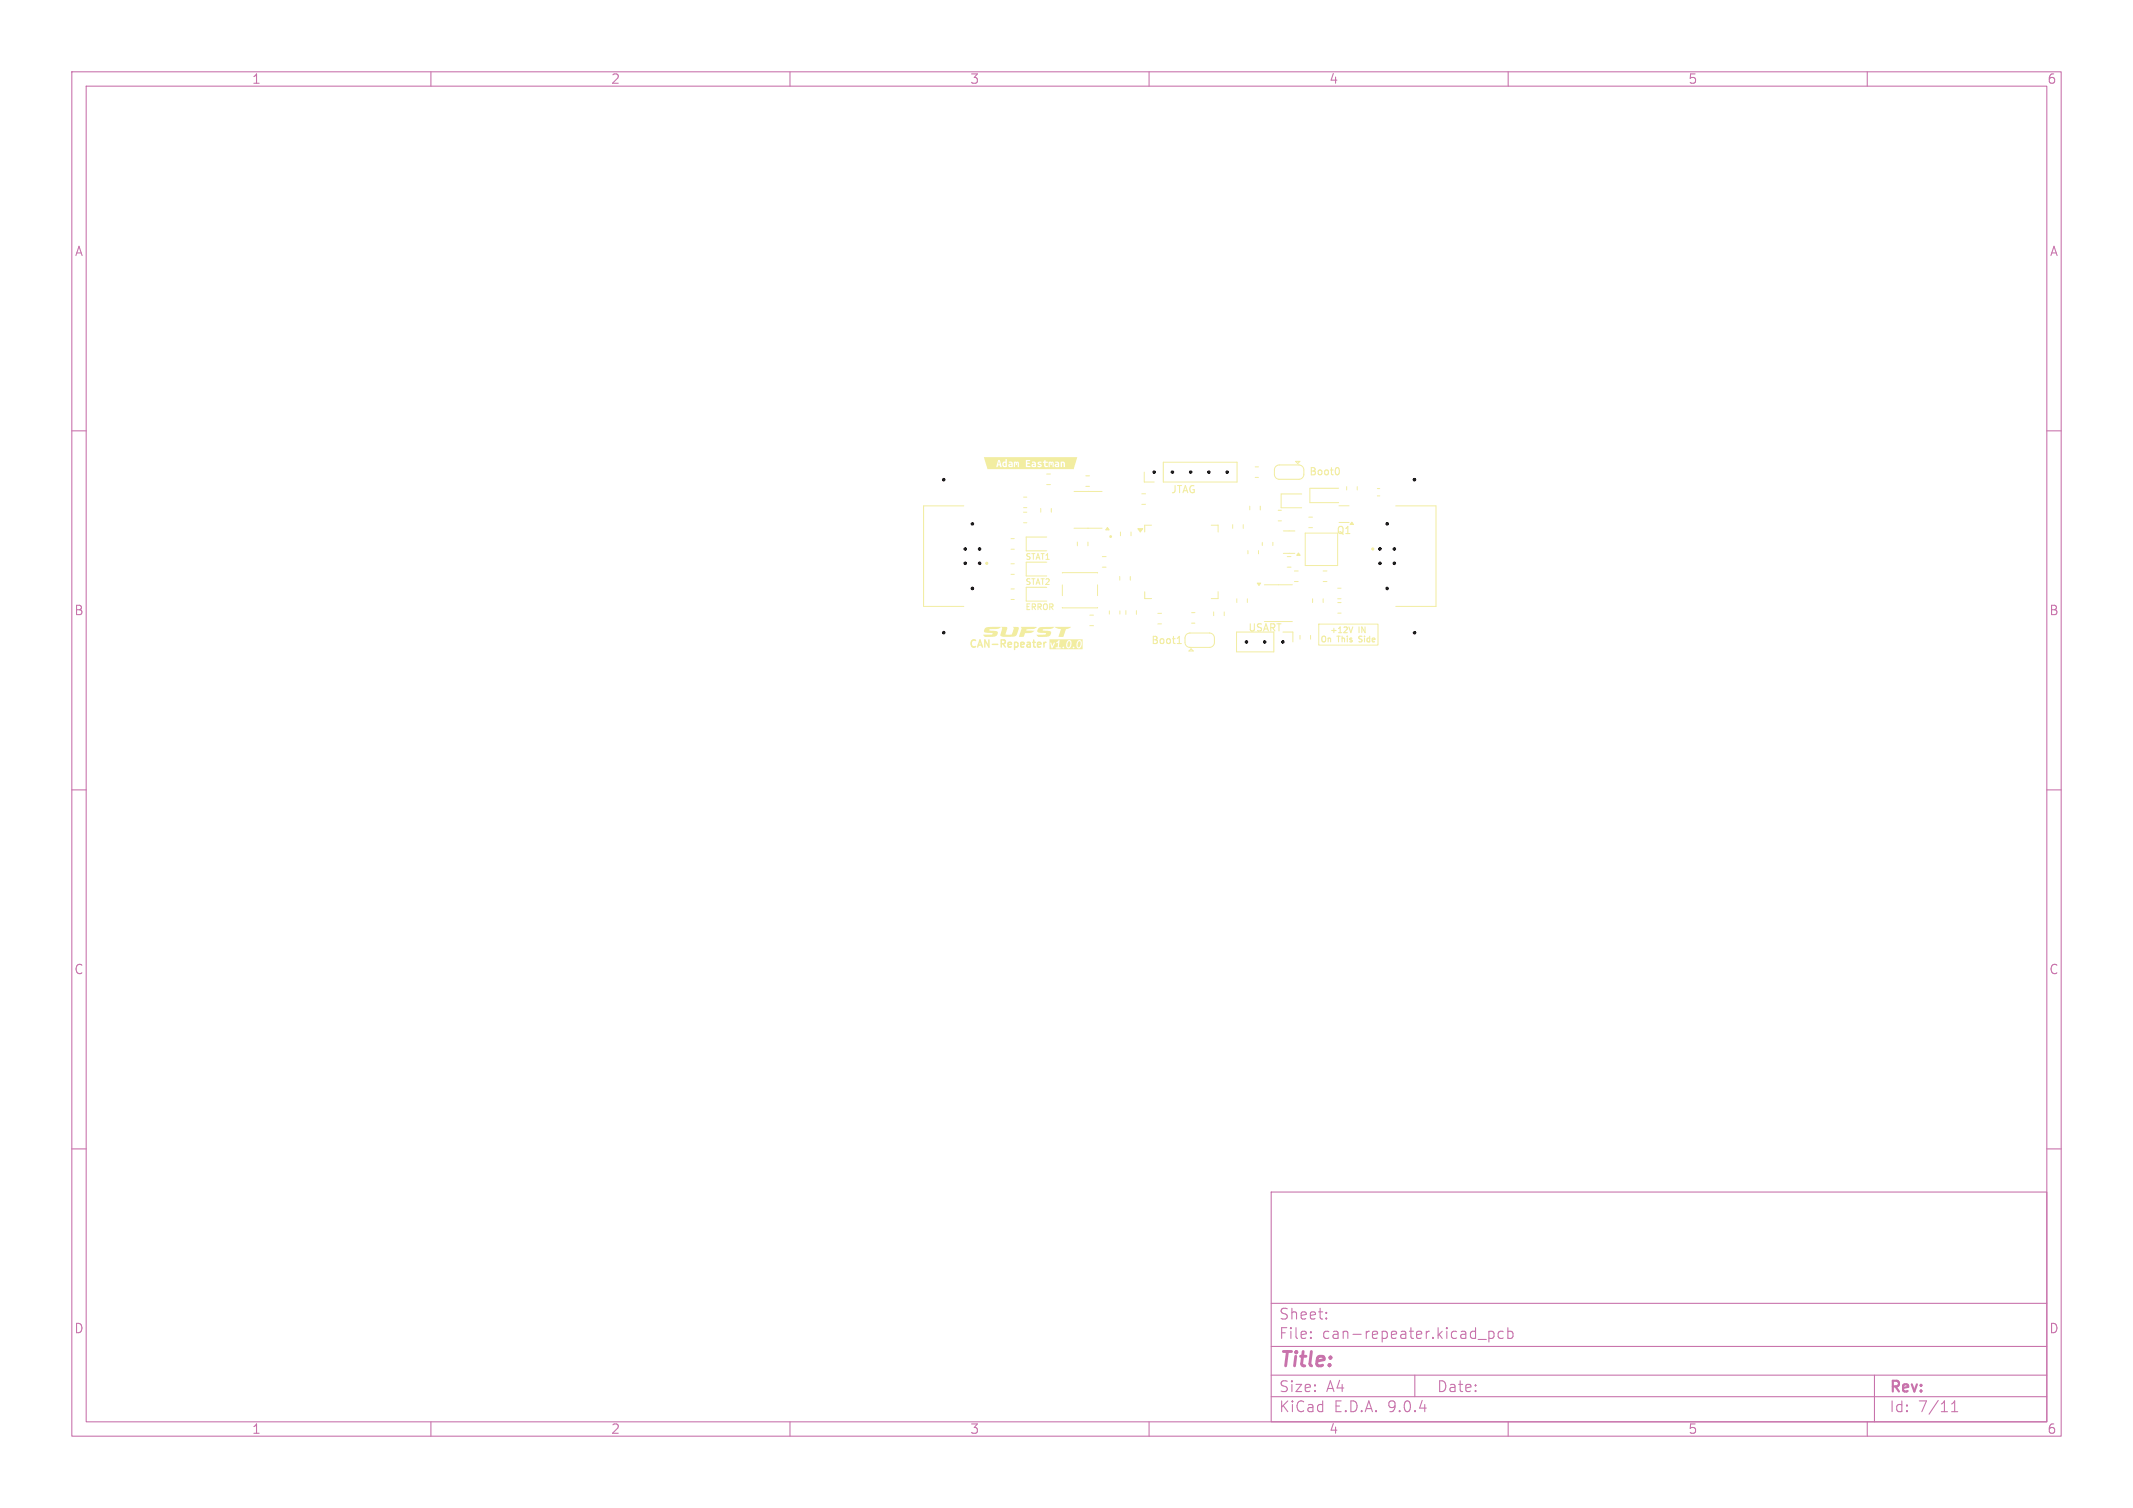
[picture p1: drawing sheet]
<svg xmlns="http://www.w3.org/2000/svg" width="297mm" height="210mm" viewBox="0 0 297 210" stroke-linecap="round" stroke-linejoin="round" font-family="sans-serif">
<defs><g id="words">
<text font-size="2.8" fill="#c872ab" x="178" y="190.9">Title:</text>
<g font-size="2.1" fill="#c872ab">
<text x="178" y="184">Sheet:</text>
<text x="178" y="186.7">File:</text>
<text x="184.1" y="186.7">can-repeater.kicad_pcb</text>
<text x="178" y="196.9">KiCad</text>
<text x="178" y="194.1">Size:</text>
<text x="184.7" y="194.1">A4</text>
<text x="185.7" y="196.9">E.D.A.</text>
<text x="193.3" y="196.9">9.0.4</text>
<text x="200" y="194.1">Date:</text>
<text x="263" y="194.3">Rev:</text>
<text x="263" y="196.9">Id:</text>
<text x="267.1" y="196.9">7/11</text>
</g>
<g font-size="1.8" fill="#c872ab">
<text x="35" y="11.9">1</text>
<text x="85" y="11.9">2</text>
<text x="135" y="11.9">3</text>
<text x="185" y="11.9">4</text>
<text x="235" y="11.9">5</text>
<text x="285" y="11.9">6</text>
<text x="10.3" y="35.9">A</text>
<text x="285.4" y="35.9">A</text>
<text x="10.3" y="85.9">B</text>
<text x="285.3" y="85.9">B</text>
<text x="10.3" y="135.9">C</text>
<text x="285.3" y="135.9">C</text>
<text x="10.3" y="185.9">D</text>
<text x="285.3" y="185.9">D</text>
<text x="35" y="199.9">1</text>
<text x="85" y="199.9">2</text>
<text x="135" y="199.9">3</text>
<text x="185" y="199.9">4</text>
<text x="235" y="199.9">5</text>
<text x="285" y="199.9">6</text>
</g>
<g font-size="1.4" fill="#f2eda1">
<text x="163" y="68.8">JTAG</text>
<text x="182.2" y="66.3">Boot0</text>
<text x="186" y="74.6">Q1</text>
<text x="160.2" y="89.8">Boot1</text>
<text x="173.8" y="88">USART</text>
<text x="134.9" y="90.3">CAN-Repeater</text>
</g>
<g font-size="1.1" fill="#f2eda1">
<text x="142.7" y="78">STAT1</text>
<text x="142.7" y="81.5">STAT2</text>
<text x="142.7" y="85">ERROR</text>
<text x="183.8" y="89.5">On</text>
<text x="185.1" y="88.2">+12V</text>
<text x="186.2" y="89.5">This</text>
<text x="189.2" y="88.2">IN</text>
<text x="189.5" y="89.5">Side</text>
</g>
</g></defs>
<g fill="none" stroke="#c872ab" stroke-width=".15">
<path d="M10 10h277v190h-277zM12 12h273v186h-273zM60 10v2M110 10v2M160 10v2M210 10v2M260 10v2M10 60h2M285 60h2M10 110h2M285 110h2M10 160h2"/>
<path d="M177 166h108v32h-108zM285 160h2M60 198v2M110 198v2M160 198v2M177 194.5h108M177 191.5h108M177 187.5h108M177 181.5h108M182.5 186.3h.1l-.1 .1M182.5 186.3v.1M182.5 185.5v.1"/>
<path d="M182.5 185.5h.1l-.1 .1M184.7 183.6v.1M184.7 183.6h-.1l.1 .1M184.7 182.8v.1M184.7 182.8h-.1l.1 .1M197 191.5v3M205.8 186.5h1.2M207.3 185.4v1.5M207.3 185.5l.4-.1 .3 .3v.4l-.1 .2-.2 .1-.4-.1M209.3 185.5l-.4-.1-.3 .3v.4l.1 .2 .2 .1 .4-.1M210 185.5l.4-.1 .3 .3v.4l-.2 .2-.1 .1-.4-.1M210 184.9v1.5"/>
<path d="M210 198v2M260 198v2M261 191.5v6.5M271.7 196.6h.9M271.7 195.5l.5-.4v1.5"/>
</g>
<path d="M183.6 86.9h8.3v2.9h-8.3z" fill="none" stroke="#f2eda1" stroke-width=".14"/>
<g fill="#f2eda1">
<path d="M148.8 89.4l.1-.1a.54 .54 0 0 1-.2 .8l-.1-.3z"/>
<path d="M150.2 89.4l.1-.1a.54 .54 0 0 1-.1 .8l-.2-.3z"/>
<path d="M146.1 89h4.6v1.4h-4.6v-.8h.1l.3 .7 .1-.1h.4l.1 .1h.5l.1-.1h.2l.2 .1 .1-.1-.1-.2-.2 .2-.5-.1 .1-.3h.9l.1 .4 .2 .1 .3-.1h.4l.1 .1 .1-.1-.1-.2-.1 .2h-.4l.2-.4h.7l.1 .4 .3 .1 .2-.2 .1-.5v-.3l-.3-.2-.3 .3-.1 .4h-.7l-.1-.5-.3-.2-.2 .3-.2 .4h-.9v-.6v-.1l-.4 .4 .1 .1 .2-.1-.1 .6-.7 .1 .3-.7h-.2l-.2 .5-.1-.5-.3 .1z"/>
</g>
<path d="M186.3 65.1a.63 .63 0 0 1 0 1M163.9 89.6h.6M164 88.9l.2-.3v1M187.8 87.3l.3 .8 .3-.8" fill="none" stroke="#f2eda1" stroke-width=".15"/>
<path d="M144.8 89.5l.1 .2-.4 .1M144.9 90.1h-.1M145.4 89.5v.6M145.7 89.5l-.3 .1" fill="none" stroke="#f2eda1" stroke-width=".2"/>
<g fill="none" stroke="#f2eda1" stroke-width=".14">
<path d="M140.8 78.5h.4M140.8 80h.4M142.5 71.3h.5M142.5 72.8h.5M156 74.1v.5M157.5 74.1v.5M159 68.8h.5M159 70.2h.5M160.3 73.1h-.9v1M168.7 73.1h.9v1M184.2 79.5h.6M186.5 72.8h1.4"/>
<path d="M186.5 70.4h1.4M187.5 67.8v.4M189 67.8v.4M151.7 85.7h.6M151.7 87.1h.6M155.9 80.3v.5M156.8 85v.6M157.4 80.3v.5M158.2 85v.6M159.4 82.4v1h.9M169.6 82.4v1h-.9M184.2 81h.6"/>
<path d="M186.3 83.4h.4M186.3 81.9h.4"/>
</g>
<g fill="#f2eda1" stroke="#f2eda1" stroke-width=".14">
<path d="M188.2 72.7l.3 .3h-.5z"/>
<path d="M158.4 73.6h.7l-.3 .5z"/>
<circle cx="154.6" cy="74.7" r=".12"/>
</g>
<g fill="#f2eda1">
<path d="M139.1 64.2l.1 .5h-.2z"/>
<path d="M140.6 64.8l.2-.1v.2h-.2z"/>
<path d="M143.8 64.8l.3-.1v.2h-.3z"/>
<path d="M147.1 64.8l.2-.1v.2h-.2z"/>
<path d="M139.8 64.5h.2v.4a.24 .24 0 0 1-.3-.1 .24 .24 0 0 1 .1-.3z"/>
<path d="M137 63.7h13l-.5 1.6h-12l-.1-.2h1.5l.1-.3h.2l.1 .3h.2l-.1-.4h.1a.42 .42 0 0 0 .7 .3v-.2h.2l.2 .3 .4-.1v-.5l-.1-.2h.3v.8h.1l.1-.6v.3h.2v-.3h.1v.6h1.8v-.2l-.5-.1h.6a.44 .44 0 0 0 .7 .2 .63 .63 0 0 0 .8-.2l-.1-.1-.3-.2h.3v-.2h-.1h.3v.2h.2v.4l.2 .2 .3-.1v-.1h-.2l-.1-.1v-.3h.3v-.2h.1v.8h.2v-.6h.1v.3h.1v-.3h.1l.1 .6h.1v-.3h.1l.2 .3 .5-.1v-.5l-.1-.2h.3v.8h.2v-.6h.2v.6h.2v-.5a.39 .39 0 0 0-.6-.3h-.8v.2l.3-.1 .1 .2h-.4l-.1 .2h-.1v-.2a.27 .27 0 0 0-.1-.3 .27 .27 0 0 0-.3 0h-.7v-.2h-.2v.2h-.5a.29 .29 0 0 0-.4 .1 .29 .29 0 0 0 .3 .4v.1l-.3-.1-.1 .2h-.1v-.4a.38 .38 0 0 0-.6-.3v.2l.3-.1 .1 .2h-.4l-.1 .2h-.6v-.2h.4v-.2h-.4v-.2h.4v-.1h-.6v1h-.9v-.5a.27 .27 0 0 0-.1-.3 .27 .27 0 0 0-.3 0h-1v.2l.2-.1 .1 .2h-.3l-.1 .2h-.2v-.9l-.2 .1v.3a.32 .32 0 0 0-.3 0 .32 .32 0 0 0-.2 .4h-.1l-.2-.6h-.2l-.3 1h-1.3z"/>
</g>
<g fill="none" stroke="#f2eda1" stroke-width=".14">
<path d="M134.2 70.5h-5.6v14h5.6M140.8 75h.4M140.8 76.5h.4M142.5 69.2h.5M142.5 70.7h.5M145.7 66h.6M145.7 67.5h.6M147.9 79.8h4.9M150 75.5v.5M151.5 75.5v.5M153.5 77.5h.5M153.5 79h.5"/>
<path d="M159.3 65.8v1.3h1.4M162 64.4h10.2v2.7h-10.2zM174 70.5v.5M175.5 70.5v.5M175.8 75.5v.5M177.2 75.5v.5M178.1 64.8h2.8M178.1 66.8h2.8M178.2 64.7a.7 .7 0 0 0-.8 .7v.7a.7 .7 0 0 0 .8 .6M180.2 79.5h.6M180.4 64.3h.6l-.3 .3zM180.9 64.7a.7 .7 0 0 1 .7 .7v.6a.7 .7 0 0 1-.7 .7"/>
<path d="M181.7 74.2h4.6v4.6h-4.6zM191.8 68h.3M191.8 69.1h.3M140.8 82h.4M140.8 83.5h.4M145.7 81.8h-2.8v1.9h2.8M147.9 81.5v1.5M147.9 84.6h4.9M152.8 81.5v1.5M161.2 85.4h.5M161.2 86.9h.5M165.5 90.7l.4-.3 .2 .3z"/>
<path d="M165.6 88.2h2.8M165.6 90.2h2.8M165.7 88.2a.7 .7 0 0 0-.7 .7v.6a.7 .7 0 0 0 .7 .7M168.4 88.2a.7 .7 0 0 1 .7 .7v.6a.7 .7 0 0 1-.7 .7M176 81.4h3.9M178 86.6h1.9M180.2 81h.6M181 88.5v.5M182.5 88.5v.5"/>
</g>
<g fill="#f2eda1" stroke="#f2eda1" stroke-width=".14">
<path d="M175.1 81.2h.4l-.2 .3z"/>
<circle cx="137.4" cy="78.5" r=".15"/>
</g>
<g fill="#f2eda1">
<path d="M146.8 87.3h2.3l-.3 .2-.4 .1-.3 1.1h-.4h-.3l.3-1.1-.6-.1z"/>
<path d="M142.1 87.3l2.3 .1a2.47 2.47 0 0 1-1.5 .3v.1l1.1 .1-.4 .2-.9 .1-.2 .5h-.6l.4-1.2z"/>
<path d="M137.2 87.5a1.65 1.65 0 0 1 1.3-.2h.9a2.39 2.39 0 0 1-1.6 .3l-.1 .2h.2a.97 .97 0 0 1 1 .3 .7 .7 0 0 1-.9 .6h-.9l-.2-.3h1.3v-.2h-.2a1.1 1.1 0 0 1-1-.3z"/>
<path d="M144.6 87.4l.4-.1h1.8a2.42 2.42 0 0 1-1.6 .3v.2h.2a.9 .9 0 0 1 1 .3 .66 .66 0 0 1-.9 .6h-.9l-.3-.3 1.3-.1v-.1l-.5-.1a.57 .57 0 0 1-.7-.2z"/>
<path d="M139.4 87.3h.4a.29 .29 0 0 1 .5 .2l-.3 .8 .4 .1a.43 .43 0 0 0 .6-.5 .41 .41 0 0 0 0-.6h.4a.29 .29 0 0 1 .5 .2l-.2 .4a.79 .79 0 0 1-1 .8l-1.2-.1a.26 .26 0 0 1-.2-.4l.1-.2a.47 .47 0 0 0 0-.7z"/>
</g>
<g fill="none" stroke="#f2eda1" stroke-width=".14">
<path d="M144.9 70.8v.5M145.7 74.8h-2.8v1.9h2.8M145.7 78.3h-2.8v1.9h2.8M146.4 70.8v.5M149.5 68.4h3.9M149.5 73.6h3.9M151.2 66.3h.5M151.2 67.7h.5M171.6 73.1v.5M173.1 73.1v.5M173.8 76.7v.4M174.8 65h.4"/>
<path d="M174.8 66.5h.4M175.2 76.7v.4M178 71.1h.4M178 72.5h.4M178.7 73.9h1.6M178.7 77.1h1.6M179.2 77.5h.6M179.2 79h.6M181.2 68.8h-2.8v1.9h2.8M182.2 72h.6M182.2 73.5h.6M186.4 68h-4v2h4"/>
<path d="M194.4 70.5h5.5v14h-5.5M154.5 85.1v.4M155.9 85.1v.4M165.9 85.3h.5M165.9 86.8h.5M169 85.2v.5M170.5 85.2v.5M172.2 88h5.2v2.8h-5.2zM172.2 83.4v.5M173.7 83.4v.5M178.6 88h1.4v1.4M182.8 83.4v.5"/>
<path d="M184.2 83.4v.5M186.3 83.9h.4M186.3 85.4h.4"/>
</g>
<g fill="#f2eda1" stroke="#f2eda1" stroke-width=".14">
<path d="M180.8 77l.2 .3h-.4z"/>
<path d="M154.2 73.5l.2 .3h-.4z"/>
<circle cx="191.2" cy="76.5" r=".15"/>
</g>
<g fill="#000" stroke="#000" stroke-width=".14">
<circle cx="131.4" cy="66.8" r=".17"/>
<circle cx="134.4" cy="76.4" r=".17"/>
<circle cx="134.4" cy="78.4" r=".17"/>
<circle cx="135.4" cy="73" r=".17"/>
<circle cx="136.4" cy="76.4" r=".17"/>
<circle cx="136.4" cy="78.4" r=".17"/>
<circle cx="160.7" cy="65.7" r=".17"/>
<circle cx="163.3" cy="65.7" r=".17"/>
<circle cx="165.8" cy="65.7" r=".17"/>
<circle cx="168.3" cy="65.7" r=".17"/>
<circle cx="170.9" cy="65.7" r=".17"/>
<circle cx="192.1" cy="76.4" r=".17"/>
<circle cx="192.1" cy="78.4" r=".17"/>
<circle cx="193.1" cy="73" r=".17"/>
<circle cx="194.1" cy="76.4" r=".17"/>
<circle cx="194.1" cy="78.4" r=".17"/>
<circle cx="197" cy="66.8" r=".17"/>
<circle cx="131.4" cy="88.1" r=".18"/>
<circle cx="135.4" cy="82" r=".17"/>
<circle cx="173.6" cy="89.4" r=".17"/>
<circle cx="176.1" cy="89.4" r=".17"/>
<circle cx="178.6" cy="89.4" r=".17"/>
<circle cx="193.1" cy="82" r=".17"/>
<circle cx="197" cy="88.1" r=".18"/>
</g>
<use href="#words"/>
</svg>
